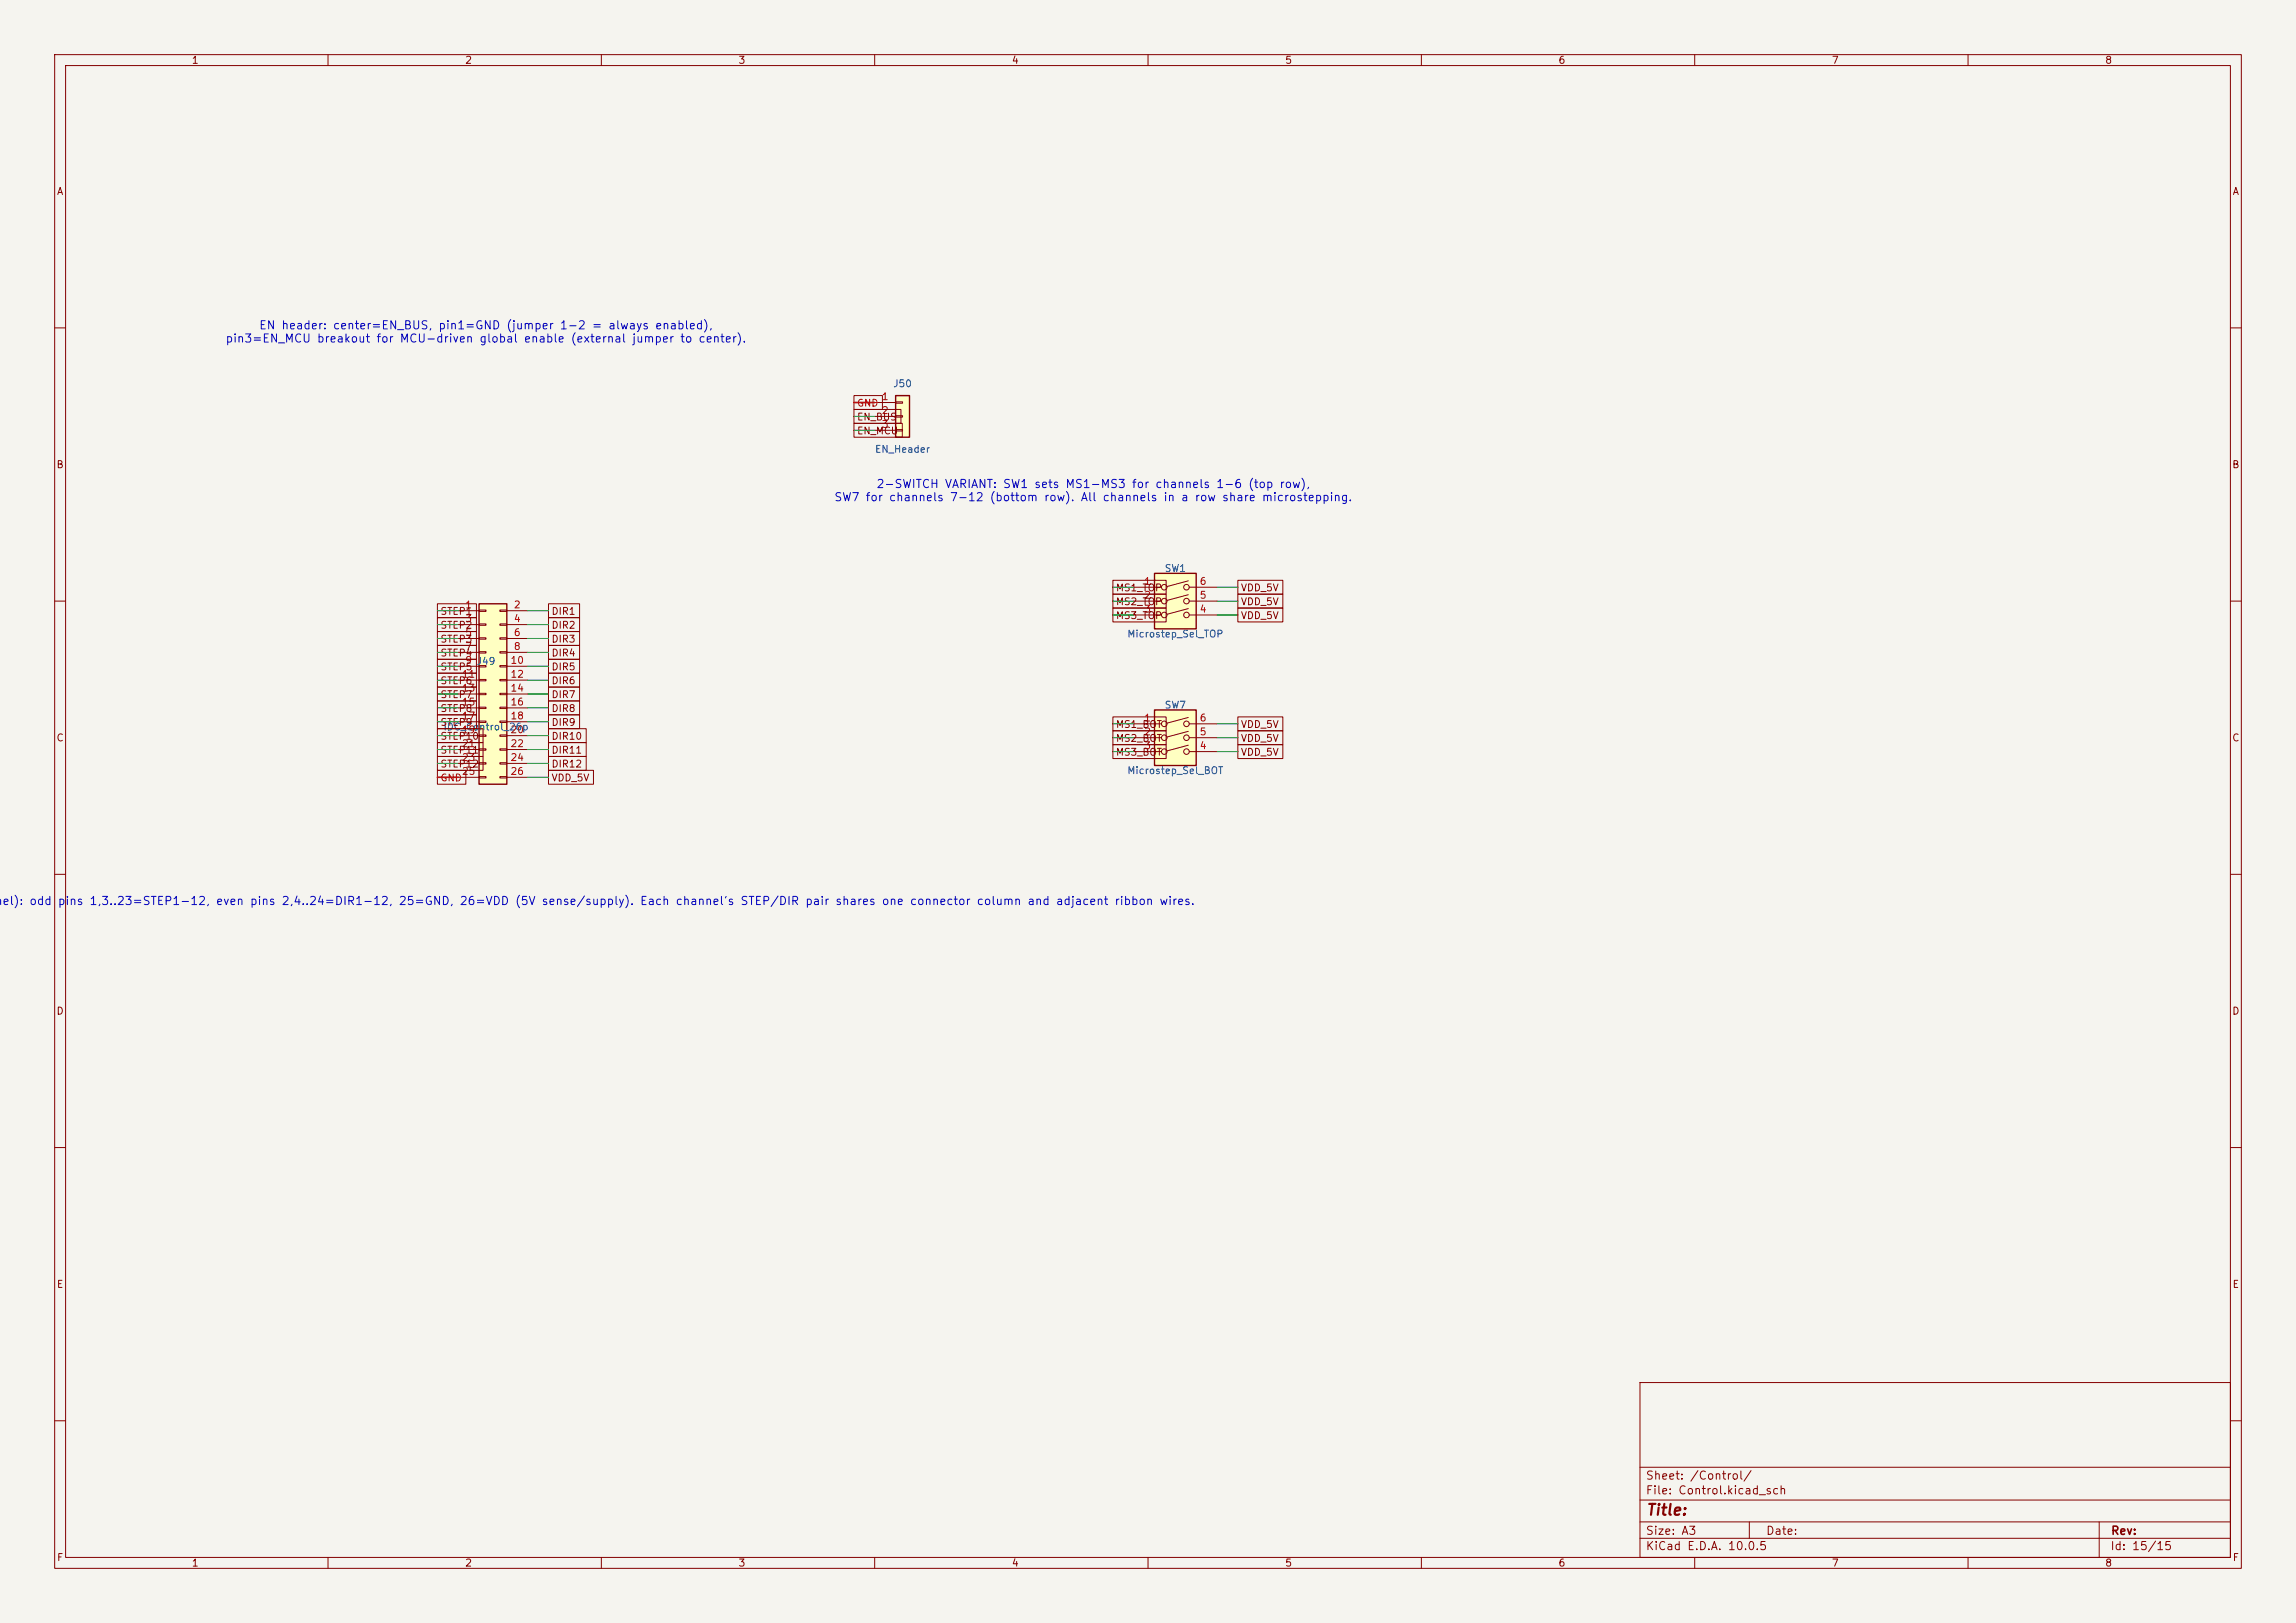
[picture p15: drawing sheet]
<svg xmlns="http://www.w3.org/2000/svg" width="420mm" height="297mm" viewBox="0 0 420 297" stroke-linecap="round" stroke-linejoin="round" font-family="sans-serif">
<defs><g id="words">
<text font-size="2" fill="#840000" x="301" y="277.8">Title:</text>
<g font-size="1.5" fill="#0000c2">
<text x="41.1" y="63.1">pin3=EN_MCU breakout for MCU-driven global enable (external jumper to center).</text>
<text x="47.3" y="60.6">EN header: center=EN_BUS, pin1=GND (jumper 1-2 = always enabled),</text>
<text x="160.2" y="89.7">2-SWITCH VARIANT: SW1 sets MS1-MS3 for channels 1-6 (top row),</text>
<text x="152.5" y="92.1">SW7 for channels 7-12 (bottom row). All channels in a row share microstepping.</text>
<text x=".3" y="166">el): odd</text>
<text x="10.5" y="166">pins 1,3..23=STEP1-12, even pins 2,4..24=DIR1-12, 25=GND, 26=VDD (5V sense/supply). Each channel's STEP/DIR pair shares one connector column and adjacent ribbon wires.</text>
</g>
<g font-size="1.5" fill="#840000">
<text x="300.9" y="273.8">File: Control.kicad_sch</text>
<text x="300.9" y="271.1">Sheet: /Control/</text>
<text x="300.9" y="281.2">Size: A3</text>
<text x="322.9" y="281.2">Date:</text>
<text x="386" y="281.2">Rev:</text>
<text x="300.9" y="284">KiCad E.D.A. 10.0.5</text>
<text x="385.9" y="284">Id: 15/15</text>
</g>
<g font-size="1.3" fill="#840000">
<text x="35" y="12">1</text>
<text x="85" y="12">2</text>
<text x="135" y="12">3</text>
<text x="185" y="12">4</text>
<text x="235" y="12">5</text>
<text x="285" y="12">6</text>
<text x="335" y="12">7</text>
<text x="385" y="12">8</text>
<text x="10.3" y="36">A</text>
<text x="408.3" y="36">A</text>
<text x="156.7" y="77.3">EN_BUS</text>
<text x="156.7" y="79.8">EN_MCU</text>
<text x="10.2" y="86">B</text>
<text x="408.2" y="86">B</text>
<text x="80.5" y="112.8">STEP1</text>
<text x="100.8" y="112.8">DIR1</text>
<text x="204" y="111.1">MS2_TOP</text>
<text x="204" y="108.5">MS1_TOP</text>
<text x="204" y="113.6">MS3_TOP</text>
<text x="226.9" y="108.5">VDD_5V</text>
<text x="226.9" y="111.1">VDD_5V</text>
<text x="226.9" y="113.6">VDD_5V</text>
<text x="80.5" y="115.4">STEP2</text>
<text x="80.5" y="117.9">STEP3</text>
<text x="100.8" y="115.4">DIR2</text>
<text x="100.8" y="117.9">DIR3</text>
<text x="80.5" y="120.4">STEP4</text>
<text x="80.5" y="123">STEP5</text>
<text x="80.5" y="125.5">STEP6</text>
<text x="100.8" y="120.4">DIR4</text>
<text x="100.8" y="125.5">DIR6</text>
<text x="100.8" y="123">DIR5</text>
<text x="80.5" y="128.1">STEP7</text>
<text x="80.5" y="130.6">STEP8</text>
<text x="100.8" y="128.1">DIR7</text>
<text x="100.8" y="130.6">DIR8</text>
<text x="10.2" y="136">C</text>
<text x="80.5" y="135.7">STEP10</text>
<text x="80.5" y="133.1">STEP9</text>
<text x="100.8" y="133.1">DIR9</text>
<text x="100.8" y="135.7">DIR10</text>
<text x="204" y="133.5">MS1_BOT</text>
<text x="204" y="136.1">MS2_BOT</text>
<text x="226.9" y="133.5">VDD_5V</text>
<text x="226.9" y="136.1">VDD_5V</text>
<text x="408.2" y="136">C</text>
<text x="80.5" y="138.2">STEP11</text>
<text x="80.5" y="140.8">STEP12</text>
<text x="100.8" y="140.8">DIR12</text>
<text x="100.8" y="138.2">DIR11</text>
<text x="100.8" y="143.3">VDD_5V</text>
<text x="204" y="138.6">MS3_BOT</text>
<text x="226.9" y="138.6">VDD_5V</text>
<text x="10.2" y="186">D</text>
<text x="408.2" y="186">D</text>
<text x="10.3" y="236">E</text>
<text x="408.3" y="236">E</text>
<text x="10.3" y="286">F</text>
<text x="35" y="287">1</text>
<text x="85" y="287">2</text>
<text x="135" y="287">3</text>
<text x="185" y="287">4</text>
<text x="235" y="287">5</text>
<text x="285" y="287">6</text>
<text x="335" y="287">7</text>
<text x="385" y="287">8</text>
<text x="408.3" y="286">F</text>
</g>
<g font-size="1.3" fill="#006464">
<text x="163.3" y="71.2">J50</text>
<text x="160" y="83.2">EN_Header</text>
<text x="212.9" y="105">SW1</text>
<text x="206.1" y="117">Microstep_Sel_TOP</text>
<text x="212.9" y="130">SW7</text>
<text x="81" y="134">IDC_Control_26p</text>
<text x="206.1" y="142">Microstep_Sel_BOT</text>
</g>
<g font-size="1.3" fill="#f00">
<text x="156.7" y="74.7">GND</text>
<text x="80.5" y="143.3">GND</text>
</g>
<g font-size="1.3" fill="#a90000">
<text x="161.2" y="73.5">1</text>
<text x="161.2" y="76.1">2</text>
<text x="161.2" y="78.6">3</text>
<text x="209.2" y="107.3">1</text>
<text x="219.3" y="107.3">6</text>
<text x="85" y="111.6">1</text>
<text x="93.9" y="111.6">2</text>
<text x="209.2" y="109.9">2</text>
<text x="209.2" y="112.4">3</text>
<text x="219.3" y="112.4">4</text>
<text x="219.3" y="109.9">5</text>
<text x="85" y="114.2">3</text>
<text x="85" y="116.7">5</text>
<text x="85" y="119.2">7</text>
<text x="93.9" y="114.2">4</text>
<text x="93.9" y="116.7">6</text>
<text x="93.9" y="119.2">8</text>
<text x="84.4" y="124.3">11</text>
<text x="85" y="121.8">9 J49</text>
<text x="93.3" y="121.8">10</text>
<text x="93.3" y="124.3">12</text>
<text x="84.4" y="126.9">13</text>
<text x="84.4" y="129.4">15</text>
<text x="84.4" y="131.9">17</text>
<text x="93.3" y="126.9">14</text>
<text x="93.3" y="129.4">16</text>
<text x="93.3" y="131.9">18</text>
<text x="84.4" y="134.5">19</text>
<text x="84.4" y="137">21</text>
<text x="93.3" y="134.5">20</text>
<text x="93.3" y="137">22</text>
<text x="209.2" y="132.3">1</text>
<text x="209.2" y="134.9">2</text>
<text x="209.2" y="137.4">3</text>
<text x="219.3" y="137.4">4</text>
<text x="219.3" y="134.9">5</text>
<text x="219.3" y="132.3">6</text>
<text x="84.4" y="139.6">23</text>
<text x="84.4" y="142.1">25</text>
<text x="93.3" y="139.6">24</text>
<text x="93.3" y="142.1">26</text>
</g>
</g></defs>
<path d="M0 0h420v297h-420z" fill="#f5f4ef" stroke="#f5f4ef" stroke-width=".18"/>
<g fill="none" stroke="#840000" stroke-width=".18">
<path d="M10 10h400v277h-400zM12 12h396v273h-396zM60 10v2M110 10v2M160 10v2M210 10v2M260 10v2M310 10v2M360 10v2M10 60h2M408 60h2M10 110h2"/>
<path d="M408 110h2M10 160h2M408 160h2M10 210h2M408 210h2M300 253h108v32h-108zM10 260h2M300 278.5h108M300 274.5h108M300 268.5h108M320 278.5v3M384 278.5v6.5"/>
<path d="M408 260h2M60 285v2M110 285v2M160 285v2M210 285v2M260 285v2M300 281.5h108M310 285v2M360 285v2"/>
</g>
<path d="M163.8 72.4h2.6v7.6h-2.6z" fill="#ffffc2"/>
<path d="M163.8 72.4h2.6v7.6h-2.6z" fill="none" stroke="#840000" stroke-width=".25"/>
<path d="M160 73.7h3.8M160 76.2h3.8M160 78.7h3.8M163.8 73.5h1.3v.3h-1.3zM163.8 76.1h1.3v.2h-1.3zM163.8 78.6h1.3v.3h-1.3z" fill="none" stroke="#840000" stroke-width=".18"/>
<path d="M211.2 104.9h7.6v10.2h-7.6z" fill="#ffffc2"/>
<g fill="none" stroke="#840000" stroke-width=".18">
<path d="M207.4 107.5h5.1M207.4 110h5.1M207.4 112.5h5.1M217.4 106.3l-3.9 1M217.4 108.8l-3.9 1.1M217.4 111.4l-3.9 1M217.5 107.5h5.1M217.5 110h5.1M217.5 112.5h5.1"/>
<circle cx="213" cy="107.5" r=".51"/>
<circle cx="213" cy="110" r=".51"/>
<circle cx="213" cy="112.5" r=".51"/>
<circle cx="217" cy="107.5" r=".51"/>
<circle cx="217" cy="110" r=".51"/>
<circle cx="217" cy="112.5" r=".51"/>
</g>
<path d="M211.2 104.9h7.6v10.2h-7.6z" fill="none" stroke="#840000" stroke-width=".25"/>
<path d="M87.6 110.5h5.1v33h-5.1z" fill="#ffffc2"/>
<path d="M87.6 110.5h5.1v33h-5.1z" fill="none" stroke="#840000" stroke-width=".25"/>
<g fill="none" stroke="#840000" stroke-width=".18">
<path d="M83.8 111.8h3.8M83.8 114.3h3.8M83.8 116.8h3.8M83.8 119.4h3.8M87.6 111.6h1.3v.3h-1.3zM87.6 114.2h1.3v.2h-1.3zM87.6 116.7h1.3v.3h-1.3zM87.6 119.3h1.3v.2h-1.3zM91.4 111.6h1.3v.3h-1.3zM91.4 114.2h1.3v.2h-1.3zM91.4 116.7h1.3v.3h-1.3zM91.4 119.3h1.3v.2h-1.3z"/>
<path d="M92.7 111.8h3.8M92.7 114.3h3.8M92.7 116.8h3.8M92.7 119.4h3.8M83.8 121.9h3.8M83.8 124.5h3.8M83.8 127h3.8M83.8 129.5h3.8M83.8 132.1h3.8M83.8 134.6h3.8M83.8 137.2h3.8M83.8 139.7h3.8"/>
<path d="M87.6 121.8h1.3v.2h-1.3zM87.6 124.3h1.3v.3h-1.3zM87.6 126.9h1.3v.2h-1.3zM87.6 129.4h1.3v.3h-1.3zM87.6 132h1.3v.2h-1.3zM87.6 134.5h1.3v.2h-1.3zM87.6 137h1.3v.3h-1.3zM87.6 139.6h1.3v.2h-1.3zM91.4 121.8h1.3v.2h-1.3zM91.4 124.3h1.3v.3h-1.3zM91.4 126.9h1.3v.2h-1.3zM91.4 129.4h1.3v.3h-1.3z"/>
<path d="M91.4 132h1.3v.2h-1.3zM91.4 134.5h1.3v.2h-1.3zM91.4 137h1.3v.3h-1.3zM91.4 139.6h1.3v.2h-1.3zM92.7 121.9h3.8M92.7 124.5h3.8M92.7 127h3.8M92.7 129.5h3.8M92.7 132.1h3.8M92.7 134.6h3.8M92.7 137.2h3.8M92.7 139.7h3.8"/>
<path d="M83.8 142.2h3.8M87.6 142.1h1.3v.3h-1.3zM91.4 142.1h1.3v.3h-1.3zM92.7 142.2h3.8"/>
</g>
<path d="M211.2 129.9h7.6v10.2h-7.6z" fill="#ffffc2"/>
<g fill="none" stroke="#840000" stroke-width=".18">
<path d="M156.2 72.4h5.2v2.5h-5.2zM156.2 74.9h8.6v2.6h-8.6zM156.2 77.5h8.8v2.5h-8.8zM80 110.5h7.1v2.5h-7.1zM80 113h7.1v2.6h-7.1zM80 115.6h7.1v2.5h-7.1zM80 118.1h7.1v2.6h-7.1zM100.3 113h5.7v2.6h-5.7zM100.3 115.6h5.7v2.5h-5.7zM100.3 118.1h5.7v2.6h-5.7zM100.3 110.5h5.7v2.5h-5.7zM203.6 108.7h9.7v2.6h-9.7z"/>
<path d="M203.6 106.2h9.7v2.5h-9.7zM203.6 111.3h9.7v2.5h-9.7zM226.4 106.2h8.3v2.5h-8.3zM226.4 108.7h8.3v2.6h-8.3zM226.4 111.3h8.3v2.5h-8.3zM80 125.7h7.1v2.6h-7.1zM80 128.3h7.1v2.5h-7.1zM80 133.3h8.4v2.6h-8.4zM80 130.8h7.1v2.6h-7.1zM80 120.6h7.1v2.6h-7.1zM80 123.2h7.1v2.5h-7.1zM80 135.9h8.4v2.5h-8.4z"/>
<path d="M80 138.4h8.4v2.6h-8.4zM100.3 138.4h6.9v2.6h-6.9zM100.3 125.7h5.7v2.6h-5.7zM100.3 128.3h5.7v2.5h-5.7zM100.3 130.8h5.7v2.6h-5.7zM100.3 133.3h6.9v2.6h-6.9zM100.3 135.9h6.9v2.5h-6.9zM100.3 123.2h5.7v2.5h-5.7zM100.3 120.6h5.7v2.6h-5.7zM203.6 131.2h9.7v2.5h-9.7zM203.6 133.7h9.7v2.6h-9.7zM203.6 136.3h9.7v2.5h-9.7z"/>
<path d="M207.4 132.5h5.1M207.4 135h5.1M207.4 137.5h5.1M217.4 131.3l-3.9 1M217.4 133.8l-3.9 1.1M217.4 136.4l-3.9 1M217.5 132.5h5.1M217.5 135h5.1M217.5 137.5h5.1M226.4 136.3h8.3v2.5h-8.3zM226.4 131.2h8.3v2.5h-8.3zM226.4 133.7h8.3v2.6h-8.3z"/>
<path d="M80 141h5.2v2.5h-5.2zM100.3 141h8.3v2.5h-8.3z"/>
<circle cx="213" cy="135" r=".51"/>
<circle cx="213" cy="137.5" r=".51"/>
<circle cx="213" cy="132.5" r=".51"/>
<circle cx="217" cy="135" r=".51"/>
<circle cx="217" cy="132.5" r=".51"/>
<circle cx="217" cy="137.5" r=".51"/>
</g>
<path d="M211.2 129.9h7.6v10.2h-7.6z" fill="none" stroke="#840000" stroke-width=".25"/>
<g fill="none" stroke="#009600" stroke-width=".18">
<path d="M156.2 76.2h3.8M156.2 78.7h3.8M80 116.8h3.8M80 119.4h3.8M80 114.3h3.8M80 111.8h3.8M96.5 116.8h3.8M96.5 119.4h3.8M96.5 114.3h3.8M96.5 111.8h3.8M203.6 107.5h3.8M203.6 112.5h3.8"/>
<path d="M203.6 110h3.8M222.6 107.5h3.8M222.6 112.5h3.8M222.6 110h3.8M80 127h3.8M80 121.9h3.8M80 124.5h3.8M80 134.6h3.8M80 137.2h3.8M80 139.7h3.8M80 129.5h3.8M80 132.1h3.8"/>
<path d="M96.5 127h3.8M96.5 121.9h3.8M96.5 124.5h3.8M96.5 134.6h3.8M96.5 137.2h3.8M96.5 139.7h3.8M96.5 129.5h3.8M96.5 132.1h3.8M203.6 132.5h3.8M203.6 135h3.8M203.6 137.5h3.8M222.6 132.5h3.8"/>
<path d="M222.6 135h3.8M222.6 137.5h3.8M96.5 142.2h3.8"/>
</g>
<path d="M156.2 73.7h3.8M80 142.2h3.8" fill="none" stroke="#f00" stroke-width=".3"/>
<use href="#words"/>
</svg>
